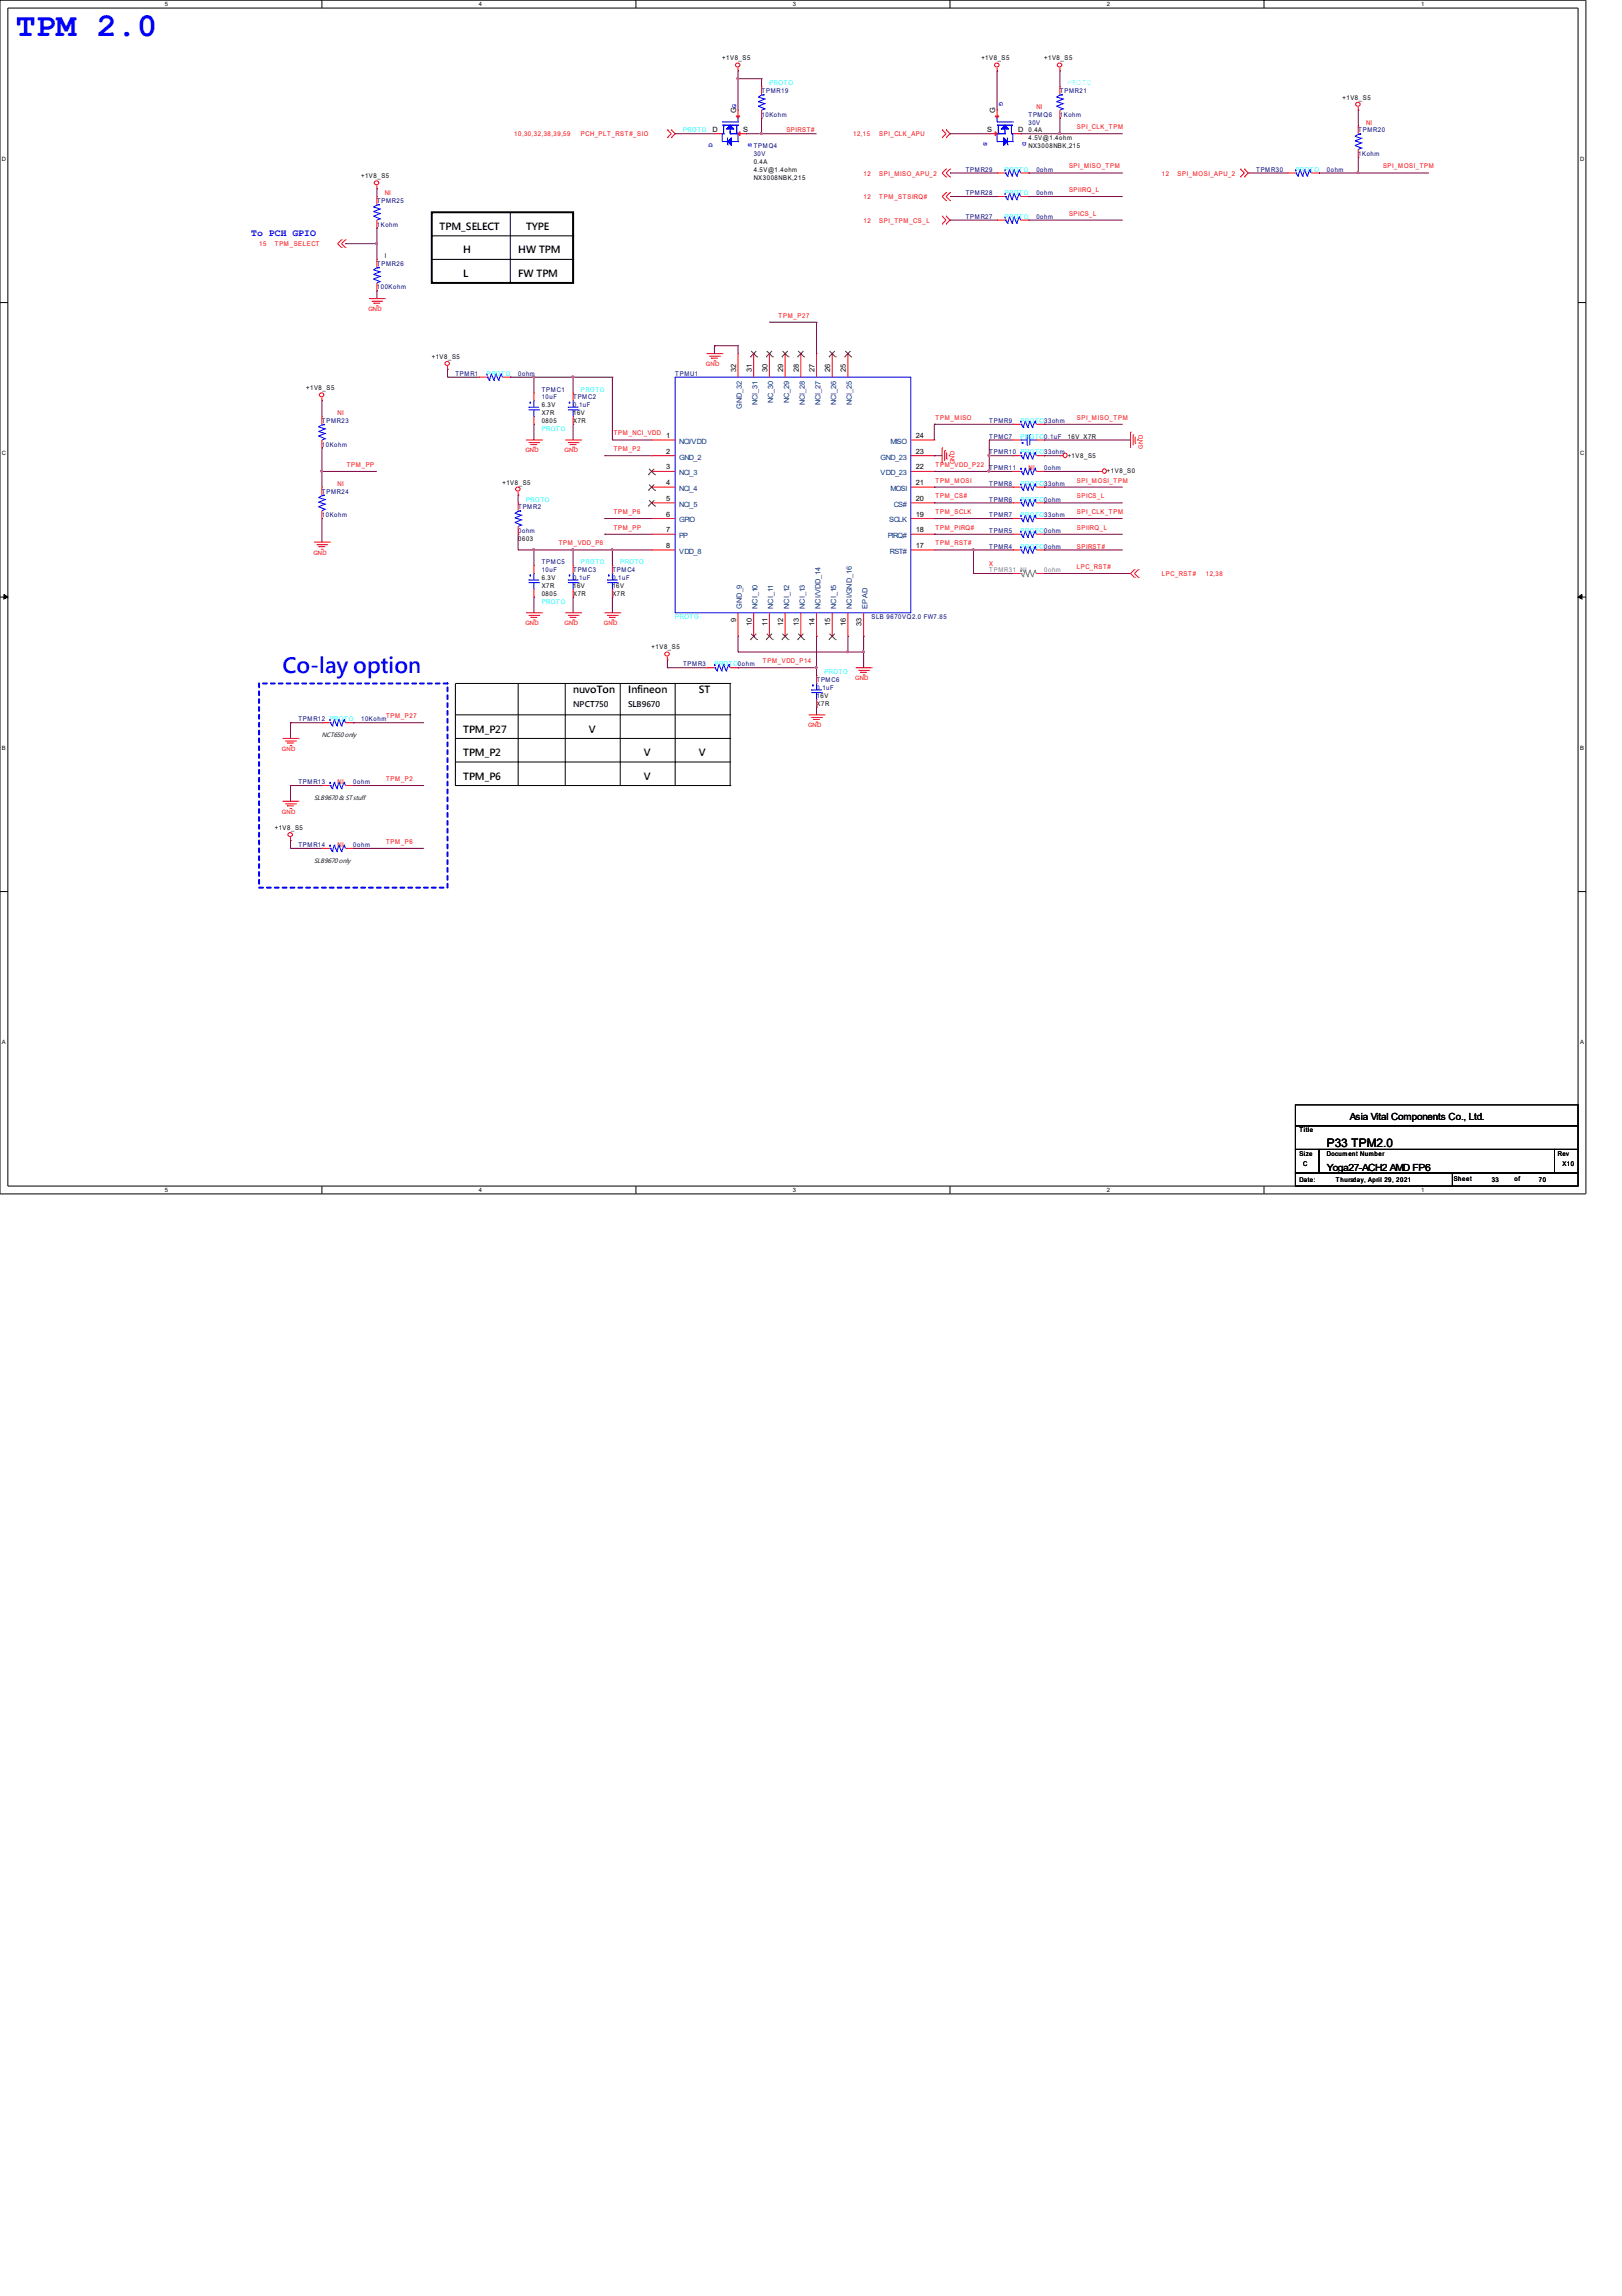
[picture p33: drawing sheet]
<svg xmlns="http://www.w3.org/2000/svg" width="210mm" height="297mm" viewBox="0 0 210 297" stroke-linecap="round" stroke-linejoin="round" font-family="sans-serif">
<defs><g id="words">
<text font-size="4.3" fill="#00f" x="2" y="4.6">TPM 2.0</text>
<text font-size="2.7" fill="#00f" x="36.6" y="87.1">Co-lay option</text>
<text font-size="1.5" x="171.7" y="148.4">P33 TPM2.0</text>
<g font-size="1.3">
<text x="56.9" y="29.7">TPM_SELECT</text>
<text x="68.1" y="29.7">TYPE</text>
<text x="59.9" y="32.8">H</text>
<text x="59.9" y="35.8">L</text>
<text x="67.1" y="32.8">HW TPM</text>
<text x="67.1" y="35.8">FW TPM</text>
<text x="74.2" y="89.7">nuvoTon</text>
<text x="81.3" y="89.7">Infineon</text>
<text x="90.4" y="89.7">ST</text>
<text x="59.9" y="94.8">TPM_P27</text>
<text x="76.2" y="94.8">V</text>
<text x="59.9" y="97.8">TPM_P2</text>
<text x="59.9" y="100.9">TPM_P6</text>
<text x="83.3" y="97.8">V</text>
<text x="83.3" y="100.9">V</text>
<text x="90.4" y="97.8">V</text>
<text x="174.7" y="144.9">Asia Vital Components Co., Ltd.</text>
<text x="171.7" y="151.5">Yoga27-ACH2 AMD FP6</text>
</g>
<text font-size="1.3" fill="#00f" x="32.5" y="30.5">To PCH GPIO</text>
<g font-size="1">
<text x="74.2" y="91.5">NPCT750</text>
<text x="81.3" y="91.5">SLB9670</text>
</g>
<g font-size=".9">
<text x="92.2" y="17">D</text>
<text x="95.2" y="14.6" transform="rotate(-90 95.2 14.6)">GG</text>
<text x="96.2" y="17">S</text>
<text x="127.8" y="17">S</text>
<text x="128.8" y="14.6" transform="rotate(-90 128.8 14.6)">G</text>
<text x="131.7" y="17">D</text>
<text x="95.3" y="48.1" transform="rotate(-90 95.3 48.1)">32</text>
<text x="97.3" y="48.1" transform="rotate(-90 97.3 48.1)">31</text>
<text x="99.3" y="48.1" transform="rotate(-90 99.3 48.1)">30</text>
<text x="101.3" y="48.1" transform="rotate(-90 101.3 48.1)">29</text>
<text x="103.4" y="48.1" transform="rotate(-90 103.4 48.1)">28</text>
<text x="105.4" y="48.1" transform="rotate(-90 105.4 48.1)">27</text>
<text x="107.4" y="48.1" transform="rotate(-90 107.4 48.1)">26</text>
<text x="109.5" y="48.1" transform="rotate(-90 109.5 48.1)">25</text>
<text x="86.2" y="56.7">1</text>
<text x="86.2" y="58.7">2</text>
<text x="118.5" y="58.7">23</text>
<text x="118.5" y="56.7">24</text>
<text x="86.2" y="60.7">3</text>
<text x="86.2" y="62.8">4</text>
<text x="86.2" y="64.8">5</text>
<text x="118.5" y="60.7">22</text>
<text x="118.5" y="62.8">21</text>
<text x="118.5" y="64.8">20</text>
<text x="86.2" y="66.8">6</text>
<text x="86.2" y="68.9">7</text>
<text x="86.2" y="70.9">8</text>
<text x="118.5" y="68.9">18</text>
<text x="118.5" y="66.8">19</text>
<text x="118.5" y="70.9">17</text>
<text x="95.3" y="80.5" transform="rotate(-90 95.3 80.5)">9</text>
<text x="97.3" y="81" transform="rotate(-90 97.3 81)">10</text>
<text x="99.3" y="81" transform="rotate(-90 99.3 81)">11</text>
<text x="101.3" y="81" transform="rotate(-90 101.3 81)">12</text>
<text x="103.4" y="81" transform="rotate(-90 103.4 81)">13</text>
<text x="105.4" y="81" transform="rotate(-90 105.4 81)">14</text>
<text x="107.4" y="81" transform="rotate(-90 107.4 81)">15</text>
<text x="109.5" y="81" transform="rotate(-90 109.5 81)">16</text>
<text x="111.5" y="81" transform="rotate(-90 111.5 81)">33</text>
</g>
<g font-size=".9" fill="#004080">
<text x="96" y="52.9" transform="rotate(-90 96 52.9)">GND_32</text>
<text x="98" y="52.4" transform="rotate(-90 98 52.4)">NCI_31</text>
<text x="100.1" y="52.2" transform="rotate(-90 100.1 52.2)">NC_30</text>
<text x="102.1" y="52.2" transform="rotate(-90 102.1 52.2)">NC_29</text>
<text x="104.1" y="52.4" transform="rotate(-90 104.1 52.4)">NCI_28</text>
<text x="106.2" y="52.4" transform="rotate(-90 106.2 52.4)">NCI_27</text>
<text x="108.2" y="52.4" transform="rotate(-90 108.2 52.4)">NCI_26</text>
<text x="110.2" y="52.4" transform="rotate(-90 110.2 52.4)">NCI_25</text>
<text x="87.9" y="57.4">NCI/VDD</text>
<text x="87.9" y="59.5">GND_2</text>
<text x="114" y="59.5">GND_23</text>
<text x="115.2" y="57.4">MISO</text>
<text x="87.9" y="61.5">NCI_3</text>
<text x="87.9" y="63.5">NCI_4</text>
<text x="87.9" y="65.6">NCI_5</text>
<text x="114" y="61.5">VDD_23</text>
<text x="115.2" y="63.5">MOSI</text>
<text x="115.7" y="65.6">CS#</text>
<text x="87.9" y="67.6">GPIO</text>
<text x="87.9" y="69.6">PP</text>
<text x="87.9" y="71.7">VDD_8</text>
<text x="114.9" y="69.6">PIRQ#</text>
<text x="115.1" y="67.6">SCLK</text>
<text x="115.1" y="71.7">RST#</text>
<text x="96" y="78.8" transform="rotate(-90 96 78.8)">GND_9</text>
<text x="98" y="78.8" transform="rotate(-90 98 78.8)">NCI_10</text>
<text x="100.1" y="78.8" transform="rotate(-90 100.1 78.8)">NCI_11</text>
<text x="102.1" y="78.8" transform="rotate(-90 102.1 78.8)">NCI_12</text>
<text x="104.1" y="78.8" transform="rotate(-90 104.1 78.8)">NCI_13</text>
<text x="106.2" y="78.8" transform="rotate(-90 106.2 78.8)">NCI/VDD_14</text>
<text x="108.2" y="78.8" transform="rotate(-90 108.2 78.8)">NCI_15</text>
<text x="110.2" y="78.8" transform="rotate(-90 110.2 78.8)">NCI/GND_16</text>
<text x="112.3" y="78.8" transform="rotate(-90 112.3 78.8)">EPAD</text>
</g>
<g font-size=".8">
<text x="21.3" y=".8">5</text>
<text x="62" y=".8">4</text>
<text x="102.6" y=".8">3</text>
<text x="143.3" y=".8">2</text>
<text x="183.9" y=".8">1</text>
<text x="93.5" y="7.8">+1V8_S5</text>
<text x="127" y="7.8">+1V8_S5</text>
<text x="135.1" y="7.8">+1V8_S5</text>
<text x="133.1" y="17.1">0.4A</text>
<text x="173.7" y="12.9">+1V8_S5</text>
<text x=".3" y="20.8">D</text>
<text x="46.7" y="23.1">+1V8_S5</text>
<text x="97.5" y="21.2">0.4A</text>
<text x="97.5" y="22.2">4.5V@1.4ohm</text>
<text x="97.5" y="23.2">NX3008NBK,215</text>
<text x="133.1" y="18.1">4.5V@1.4ohm</text>
<text x="133.1" y="19.2">NX3008NBK,215</text>
<text x="204.5" y="20.8">D</text>
<text x="49.8" y="33.4">I</text>
<text x="55.9" y="46.4">+1V8_S5</text>
<text x="39.6" y="50.5">+1V8_S5</text>
<text x="70.1" y="52.7">6.3V</text>
<text x="70.1" y="53.7">X7R</text>
<text x="74.2" y="53.7">16V</text>
<text x=".3" y="58.9">C</text>
<text x="70.1" y="54.7">0805</text>
<text x="74.2" y="54.7">X7R</text>
<text x="138.2" y="56.8">16V X7R</text>
<text x="138.2" y="59.2">+1V8_S5</text>
<text x="204.5" y="58.9">C</text>
<text x="65" y="62.7">+1V8_S5</text>
<text x="143.3" y="61.2">+1V8_S0</text>
<text x="67.1" y="70">0603</text>
<text x="70.1" y="75">6.3V</text>
<text x="70.1" y="76.1">X7R</text>
<text x="70.1" y="77.1">0805</text>
<text x="74.2" y="76.1">16V</text>
<text x="74.2" y="77.1">X7R</text>
<text x="79.2" y="76.1">16V</text>
<text x="79.2" y="77.1">X7R</text>
<text x="84.3" y="84">+1V8_S5</text>
<text x="41.7" y="95.4">NCT650 only</text>
<text x="105.7" y="90.3">16V</text>
<text x="105.7" y="91.3">X7R</text>
<text x=".3" y="97">B</text>
<text x="204.5" y="97">B</text>
<text x="35.6" y="107.4">+1V8_S5</text>
<text x="40.6" y="103.5">SLB9670 &amp; ST stuff</text>
<text x="40.6" y="111.6">SLB9670 only</text>
<text x=".3" y="135.1">A</text>
<text x="204.5" y="135.1">A</text>
<text x="168.1" y="146.5">Title</text>
<text x="168.1" y="149.5">Size</text>
<text x="171.7" y="149.5">Document Number</text>
<text x="201.6" y="149.5">Rev</text>
<text x="21.3" y="154.2">5</text>
<text x="62" y="154.2">4</text>
<text x="102.6" y="154.2">3</text>
<text x="143.3" y="154.2">2</text>
<text x="168.1" y="152.9">Date:</text>
<text x="168.7" y="150.9">C</text>
<text x="172.9" y="152.9">Thursday, April 29, 2021</text>
<text x="183.9" y="154.2">1</text>
<text x="188.1" y="152.9">Sheet</text>
<text x="193" y="152.9">33</text>
<text x="196" y="152.9">of</text>
<text x="199.1" y="152.9">70</text>
<text x="202.2" y="150.9">X10</text>
</g>
<g font-size=".8" fill="#0ff">
<text x="99.6" y="11">PROTO</text>
<text x="88.4" y="17.1">PROTO</text>
<text x="130" y="22.2">PROTO</text>
<text x="167.6" y="22.2">PROTO</text>
<text x="130" y="28.3">PROTO</text>
<text x="130" y="25.3">PROTO</text>
<text x="63" y="48.6">PROTO</text>
<text x="75.2" y="50.7">PROTO</text>
<text x="70.1" y="55.7">PROTO</text>
<text x="132.1" y="56.8">PROTO0.1uF</text>
<text x="132.1" y="54.7">PROTO33ohm</text>
<text x="68.1" y="64.9">PROTO</text>
<text x="132.1" y="62.9">PROTO33ohm</text>
<text x="132.1" y="64.9">PROTO0ohm</text>
<text x="132.1" y="71">PROTO0ohm</text>
<text x="132.1" y="66.9">PROTO33ohm</text>
<text x="132.1" y="68.9">PROTO0ohm</text>
<text x="75.2" y="73">PROTO</text>
<text x="80.3" y="73">PROTO</text>
<text x="70.1" y="78.1">PROTO</text>
<text x="87.4" y="80.1">PROTO</text>
<text x="92.5" y="86.2">PROTO0ohm</text>
<text x="106.7" y="87.2">PROTO</text>
</g>
<text font-size=".8" fill="#80ffff" x="138.2" y="11">PROTO</text>
<g font-size=".8" fill="#f00">
<text x="66.5" y="17.6">10,30,32,38,39,59</text>
<text x="75.2" y="17.6">PCH_PLT_RST#_SIO</text>
<text x="101.8" y="17.1">SPIRST#</text>
<text x="110.4" y="17.6">12,15</text>
<text x="113.8" y="17.6">SPI_CLK_APU</text>
<text x="134.1" y="14.1">NI</text>
<text x="139.4" y="16.7">SPI_CLK_TPM</text>
<text x="176.8" y="16.1">NI</text>
<text x="111.8" y="22.7">12</text>
<text x="113.8" y="22.7">SPI_MISO_APU_2</text>
<text x="138.3" y="21.8">SPI_MISO_TPM</text>
<text x="150.4" y="22.7">12</text>
<text x="152.4" y="22.7">SPI_MOSI_APU_2</text>
<text x="179" y="21.8">SPI_MOSI_TPM</text>
<text x="49.8" y="25.3">NI</text>
<text x="111.8" y="25.8">12</text>
<text x="111.8" y="28.8">12</text>
<text x="113.8" y="25.8">TPM_STSIRQ#</text>
<text x="113.8" y="28.8">SPI_TPM_CS_L</text>
<text x="138.3" y="24.8">SPIIRQ_L</text>
<text x="138.3" y="27.9">SPICS_L</text>
<text x="33.5" y="31.9">15</text>
<text x="35.6" y="31.9">TPM_SELECT</text>
<text x="47.7" y="40.2">GND</text>
<text x="100.8" y="41.1">TPM_P27</text>
<text x="91.4" y="47.4">GND</text>
<text x="43.7" y="53.7">NI</text>
<text x="68" y="58.5">GND</text>
<text x="73.1" y="58.5">GND</text>
<text x="79.4" y="58.4">TPM_P2</text>
<text x="79.4" y="56.3">TPM_NCI_VDD</text>
<text x="121.1" y="54.3">TPM_MISO</text>
<text x="139.4" y="54.3">SPI_MISO_TPM</text>
<text x="147.9" y="58" transform="rotate(-90 147.9 58)">GND</text>
<text x="43.7" y="62.9">NI</text>
<text x="44.9" y="60.4">TPM_PP</text>
<text x="121.1" y="62.4">TPM_MOSI</text>
<text x="121.1" y="64.5">TPM_CS#</text>
<text x="121.1" y="60.4">TPM_VDD_P22</text>
<text x="123.5" y="60.1" transform="rotate(-90 123.5 60.1)">GND</text>
<text x="133.1" y="60.8">NI</text>
<text x="139.4" y="62.4">SPI_MOSI_TPM</text>
<text x="139.4" y="64.5">SPICS_L</text>
<text x="40.6" y="71.7">GND</text>
<text x="72.3" y="70.6">TPM_VDD_P8</text>
<text x="79.4" y="66.5">TPM_P6</text>
<text x="79.4" y="68.5">TPM_PP</text>
<text x="121.1" y="70.6">TPM_RST#</text>
<text x="121.1" y="66.5">TPM_SCLK</text>
<text x="121.1" y="68.5">TPM_PIRQ#</text>
<text x="139.4" y="66.5">SPI_CLK_TPM</text>
<text x="139.4" y="68.5">SPIIRQ_L</text>
<text x="139.4" y="71">SPIRST#</text>
<text x="128" y="73.2">X</text>
<text x="139.4" y="73.6">LPC_RST#</text>
<text x="150.4" y="74.5">LPC_RST#</text>
<text x="156" y="74.5">12,38</text>
<text x="68" y="80.9">GND</text>
<text x="73.1" y="80.9">GND</text>
<text x="78.1" y="80.9">GND</text>
<text x="98.7" y="85.8">TPM_VDD_P14</text>
<text x="110.7" y="88">GND</text>
<text x="50" y="92.9">TPM_P27</text>
<text x="104.6" y="94.1">GND</text>
<text x="36.5" y="97.1">GND</text>
<text x="43.7" y="101.5">NI</text>
<text x="50" y="101">TPM_P2</text>
<text x="36.5" y="105.3">GND</text>
<text x="43.7" y="109.6">NI</text>
<text x="50" y="109.2">TPM_P6</text>
</g>
<g font-size=".8" fill="#000080">
<text x="98.6" y="12.1">TPMR19</text>
<text x="98.6" y="15.1">10Kohm</text>
<text x="133.1" y="15.1">TPMQ6</text>
<text x="133.1" y="16.1">30V</text>
<text x="137.2" y="12.1">TPMR21</text>
<text x="137.2" y="15.1">1Kohm</text>
<text x="175.8" y="17.1">TPMR20</text>
<text x="97.5" y="19.2">TPMQ4</text>
<text x="97.5" y="20.2">30V</text>
<text x="125" y="22.2">TPMR29</text>
<text x="134.1" y="22.2">0ohm</text>
<text x="162.6" y="22.2">TPMR30</text>
<text x="171.7" y="22.2">0ohm</text>
<text x="175.8" y="20.2">1Kohm</text>
<text x="48.8" y="26.3">TPMR25</text>
<text x="48.8" y="29.3">1Kohm</text>
<text x="125" y="28.3">TPMR27</text>
<text x="125" y="25.3">TPMR28</text>
<text x="134.1" y="28.3">0ohm</text>
<text x="134.1" y="25.3">0ohm</text>
<text x="48.8" y="34.4">TPMR26</text>
<text x="48.8" y="37.5">100Kohm</text>
<text x="58.9" y="48.6">TPMR1</text>
<text x="67.1" y="48.6">0ohm</text>
<text x="70.1" y="50.7">TPMC1</text>
<text x="70.1" y="51.7">10uF</text>
<text x="74.2" y="51.7">TPMC2</text>
<text x="74.2" y="52.7">0.1uF</text>
<text x="87.4" y="48.6">TPMU1</text>
<text x="41.7" y="54.7">TPMR23</text>
<text x="41.7" y="57.8">10Kohm</text>
<text x="128" y="56.8">TPMC7</text>
<text x="128" y="54.7">TPMR9</text>
<text x="128" y="58.8">TPMR10 PROTO33ohm</text>
<text x="41.7" y="63.9">TPMR24</text>
<text x="67.1" y="65.9">TPMR2</text>
<text x="128" y="60.8">TPMR11</text>
<text x="128" y="62.9">TPMR8</text>
<text x="128" y="64.9">TPMR6</text>
<text x="135.1" y="60.8">0ohm</text>
<text x="41.7" y="66.9">10Kohm</text>
<text x="67.1" y="68.9">0ohm</text>
<text x="128" y="71">TPMR4</text>
<text x="128" y="66.9">TPMR7</text>
<text x="128" y="68.9">TPMR5</text>
<text x="70.1" y="73">TPMC5</text>
<text x="70.1" y="74">10uF</text>
<text x="74.2" y="74">TPMC3</text>
<text x="74.2" y="75">0.1uF</text>
<text x="79.2" y="74">TPMC4</text>
<text x="79.2" y="75">0.1uF</text>
<text x="112.8" y="80.1">SLB 9670VQ2.0 FW7.85</text>
<text x="88.4" y="86.2">TPMR3</text>
<text x="105.7" y="88.3">TPMC6</text>
<text x="105.7" y="89.3">0.1uF</text>
<text x="38.6" y="93.3">TPMR12 PROTO</text>
<text x="46.7" y="93.3">10Kohm</text>
<text x="38.6" y="101.5">TPMR13</text>
<text x="45.7" y="101.5">0ohm</text>
<text x="38.6" y="109.6">TPMR14</text>
<text x="45.7" y="109.6">0ohm</text>
</g>
<g font-size=".8" fill="#00f">
<text x="129.3" y="13.2" transform="rotate(90 129.3 13.2)">G</text>
<text x="92.2" y="19" transform="rotate(-90 92.2 19)">D</text>
<text x="97.3" y="19" transform="rotate(-90 97.3 19)">S</text>
<text x="127.3" y="18.3" transform="rotate(90 127.3 18.3)">S</text>
<text x="132.3" y="18.3" transform="rotate(90 132.3 18.3)">D</text>
</g>
<g font-size=".8" fill="#808080">
<text x="128" y="74">TPMR31 NI</text>
<text x="135.1" y="74">0ohm</text>
</g>
</g></defs>
<path d="M0 0h205.2v154.5h-205.2zM1 1h203.2v152.4h-203.2z" fill="none" stroke="#000" stroke-width=".13"/>
<g fill="#fff">
<path d="M21.3 .1h.3v.8h-.3z"/>
<path d="M21.3 153.5h.3v.8h-.3z"/>
</g>
<path d="M41.7 0v1M41.7 153.4v1.1" fill="none" stroke="#000" stroke-width=".13"/>
<g fill="#fff">
<path d="M62 .1h.2v.8h-.2z"/>
<path d="M62 153.5h.2v.8h-.2z"/>
</g>
<path d="M82.3 0v1M82.3 153.4v1.1" fill="none" stroke="#000" stroke-width=".13"/>
<g fill="#fff">
<path d="M102.6 .1h.3v.8h-.3z"/>
<path d="M102.6 153.5h.3v.8h-.3z"/>
</g>
<path d="M122.9 0v1M122.9 153.4v1.1" fill="none" stroke="#000" stroke-width=".13"/>
<g fill="#fff">
<path d="M143.3 .1h.2v.8h-.2z"/>
<path d="M143.3 153.5h.2v.8h-.2z"/>
</g>
<path d="M163.6 0v1M163.6 153.4v1.1" fill="none" stroke="#000" stroke-width=".13"/>
<g fill="#fff">
<path d="M183.9 .1h.2v.8h-.2z"/>
<path d="M183.9 153.5h.2v.8h-.2z"/>
<path d="M.3 20.1h.4v.8h-.4z"/>
<path d="M204.5 20.1h.4v.8h-.4z"/>
<path d="M.3 58.2h.4v.8h-.4z"/>
<path d="M204.5 58.2h.4v.8h-.4z"/>
</g>
<path d="M0 39.1h1M204.2 39.1h1" fill="none" stroke="#000" stroke-width=".13"/>
<g fill="#fff">
<path d="M.3 96.3h.3v.8h-.3z"/>
<path d="M204.5 96.3h.3v.8h-.3z"/>
</g>
<path d="M0 77.2h1M204.2 77.2h1" fill="none" stroke="#000" stroke-width=".13"/>
<path d="M.5 76.9l.5 .3-.5 .3zM204.2 77.2l.5-.3v.6z" fill="#000" stroke="#000" stroke-width=".13"/>
<g fill="#fff">
<path d="M.3 134.4h.3v.8h-.3z"/>
<path d="M204.5 134.4h.3v.8h-.3z"/>
</g>
<g fill="none" stroke="#000" stroke-width=".13">
<path d="M55.9 30.5h18.3M55.9 33.6h18.3M66 36.6h.1M66 27.5v9.1M74.2 30.5h.1M74.2 33.6h.1M58.9 92.5h35.6M58.9 95.5h35.6M58.9 98.6h35.6M67.1 88.4v13.2M73.2 88.4v13.2M80.3 88.4v13.2"/>
<path d="M87.4 88.4v13.2M94.5 92.5h.1M94.5 95.5h.1M94.5 98.6h.1M94.5 88.4h.1M94.5 88.4h-35.6v13.2M94.5 88.4v13.2M0 115.3h1M58.9 101.6h.1M58.9 101.6h35.6M67.1 101.6h.1M73.2 101.6h.1"/>
<path d="M80.3 101.6h.1M87.4 101.6h.1M94.5 101.6h.1M204.2 115.3h1M167.6 151.8h20.4v1.6h-20.4zM167.6 148.7h3.1v3.1h-3.1zM167.6 142.9h36.6v2.8h-36.6zM167.6 145.7h36.6v3h-36.6zM170.7 148.7h30.5v3.1h-30.5zM188 151.8h16.2v1.6h-16.2zM201.2 148.7h3v3.1h-3z"/>
</g>
<path d="M33.5 88.4h24.4v26.4h-24.4z" fill="none" stroke="#00f" stroke-width=".25" stroke-dasharray=".5 .5"/>
<path d="M55.9 27.5h18.3v9.1h-18.3z" fill="none" stroke="#000" stroke-width=".25"/>
<g fill="none" stroke="#f00" stroke-width=".13">
<path d="M86.4 17.8h.1M86.4 16.8h.1M86.4 16.8l.5 .5-.5 .5M86.9 16.8l.5 .5-.5 .5M86.9 16.8h.1M86.9 17.8h.1M92.5 17.3h.1M92.5 17.3h1M95.5 9.2h.1M95.5 14.3h.1M95.5 8.7v.5M95.5 14.3v1"/>
<path d="M95.5 17.3h1M96.5 17.3h.1M98.6 11.2h.1M98.6 15.3h.1M98.6 11.2v1M98.6 14.3v1M121.9 17.8h.1M121.9 16.8h.1M121.9 16.8l.5 .5-.5 .5M122.4 16.8h.1M122.4 17.8h.1M122.4 16.8l.5 .5-.5 .5"/>
<path d="M128 17.3h.1M128 17.3h1M129 9.2h.1M129 14.3h.1M129 8.7v.5M129 14.3v1M131.1 17.3h1M132.1 17.3h.1M137.2 9.2h.1M137.2 11.2h.1M137.2 15.3h.1M137.2 8.7v.5"/>
<path d="M137.2 11.2v1M137.2 14.3v1M175.8 14.3h.1M175.8 16.3h.1M175.8 13.8v.5M175.8 16.3v1M175.8 19.3v1M44.2 31l-.5 .5 .5 .5M44.2 31h.1M44.2 32h.1M44.7 31l-.5 .5 .5 .5M44.7 31h.1"/>
<path d="M44.7 32h.1M47.8 38.6h2M48.1 39h1.3M48.3 39.2h.1M48.3 39.2h.9M48.7 39.6h.2M48.8 24.4h.1M48.8 33.6h.1M48.8 37.6h.1M48.8 25.4h.1M48.8 29.5h.1M48.8 24v.4"/>
<path d="M48.8 25.4v1M48.8 28.5v1M48.8 33.6v1M48.8 36.6v1M48.9 39.6h.1M49.4 39h.1M49.8 38.6h.1M121.9 29h.1M121.9 28h.1M121.9 28l.5 .5-.5 .5M122.4 21.9l-.5 .5 .5 .5M122.4 24.9l-.5 .5 .5 .5"/>
<path d="M122.4 21.9h.1M122.4 22.9h.1M122.4 24.9h.1M122.4 25.9h.1M122.4 28h.1M122.4 29h.1M122.4 28l.5 .5-.5 .5M122.9 21.9l-.5 .5 .5 .5M122.9 24.9l-.5 .5 .5 .5M122.9 21.9h.1M122.9 22.9h.1M122.9 24.9h.1"/>
<path d="M122.9 25.9h.1M129 22.4h.1M129 28.5h.1M129 25.4h.1M129 22.4h1M129 28.5h1M129 25.4h1M132.1 22.4h1M132.1 28.5h1M132.1 25.4h1M133.1 22.4h.1M133.1 28.5h.1"/>
<path d="M133.1 25.4h.1M160.5 22.9h.1M160.5 21.9h.1M160.5 21.9l.5 .5-.5 .5M161 21.9h.1M161 22.9h.1M161 21.9l.5 .5-.5 .5M166.6 22.4h.1M166.6 22.4h1M169.7 22.4h1M170.7 22.4h.1M175.8 20.3h.1"/>
<path d="M41.7 51.8h.1M41.7 53.9h.1M41.7 57.9h.1M41.7 51.4v.4M41.7 53.9v1M41.7 56.9v1M57.9 47.8h.1M57.9 47.4v.4M62 48.8h.1M62 48.8h1M65 48.8h1M66 48.8h.1"/>
<path d="M68.1 56.9h2M68.4 57.3h1.4M68.7 57.5h.8M68.7 57.5h.1M69 57.9h.2M69.1 50.8h.1M69.1 54.9h.1M69.1 50.8v1M69.1 53.9v1M69.2 57.9h.1M69.8 57.3h.1M70.1 56.9h.1"/>
<path d="M73.2 56.9h2M73.5 57.3h1.3M73.7 57.5h.1M73.7 57.5h.9M74.1 57.9h.2M74.2 50.8h.1M74.2 54.9h.1M74.2 50.8v1M74.2 53.9v1M74.3 57.9h.1M74.8 57.3h.1M75.2 56.9h.1"/>
<path d="M84.3 56.9h3.1M84.3 59h3.1M84.3 56.9h.1M84.3 59h.1M91.4 45.7h2.1M91.8 46.1h1.3M92 46.3h.9M92 46.3h.1M92.4 46.7h.1M92.5 46.7h.1M93.1 46.1h.1M93.5 45.7h.1"/>
<path d="M95.5 45.7h.1M95.5 45.7v3.1M97.5 45.7h.1M97.5 45.7v3.1M99.6 45.7h.1M99.6 45.7v3.1M101.6 45.7h.1M101.6 45.7v3.1M103.6 45.7h.1M103.6 45.7v3.1M105.7 45.7h.1M105.7 45.7v3.1"/>
<path d="M107.7 45.7h.1M107.7 45.7v3.1M109.7 45.7h.1M109.7 45.7v3.1M117.9 56.9h3M117.9 59h3M120.9 59h.1M120.9 56.9h.1M121.9 57.9h.1M121.9 57.9v2.1M122.3 58.3h.1M122.3 58.3v1.3"/>
<path d="M122.5 59.4h.1M122.5 58.5v.9M122.9 58.9h.1M122.9 58.9v.1M131.1 56.9h.1M131.1 54.9h.1M131.1 59h.1M131.1 56.9h1M131.1 59h1M131.1 54.9h1M134.1 56.9h1M134.1 59h1"/>
<path d="M134.1 54.9h1M135.1 56.9h.1M135.1 54.9h.1M135.1 59h.1M137.2 59h.1M137.2 59h.4M146.3 55.9h.1M146.3 55.9v2M146.6 56.2h.1M146.6 56.2v1.4M146.9 57.3h.1M146.9 56.5v.8"/>
<path d="M147.2 56.8h.1M147.2 56.8v.2M40.6 70.1h2.1M41 70.5h1.3M41.2 70.7h.1M41.2 70.7h.9M41.6 71.1h.1M41.7 63h.1M41.7 67.1h.1M41.7 63v1M41.7 66.1v1M41.7 71.1h.1"/>
<path d="M42.3 70.5h.1M42.7 70.1h.1M67.1 64h.1M67.1 65.1h.1M67.1 69.1h.1M67.1 63.6v.4M67.1 65.1v1M67.1 68.1v1M68.1 79.3h2M68.4 79.6h1.4M68.7 79.9h.8M68.7 79.9h.1"/>
<path d="M69.1 73.2h.1M69.1 77.2h.1M69.1 73.2v1M69.1 76.2v1M69.8 79.6h.1M70.1 79.3h.1M73.2 79.3h2M73.5 79.6h1.3M73.7 79.9h.1M73.7 79.9h.9M74.2 73.2h.1M74.2 77.2h.1"/>
<path d="M74.2 73.2v1M74.2 76.2v1M74.8 79.6h.1M75.2 79.3h.1M78.2 79.3h2.1M78.6 79.6h1.3M78.8 79.9h.9M78.8 79.9h.1M79.2 73.2h.1M79.2 77.2h.1M79.2 73.2v1M79.2 76.2v1"/>
<path d="M79.9 79.6h.1M80.3 79.3h.1M84.3 61h3.1M84.3 71.1h3.1M84.3 67.1h3.1M84.3 69.1h3.1M84.3 63h3.1M84.3 65.1h3.1M84.3 61h.1M84.3 63h.1M84.3 65.1h.1M84.3 67.1h.1"/>
<path d="M84.3 69.1h.1M84.3 71.1h.1M95.5 79.3v3M97.5 79.3v3M99.6 79.3v3M101.6 79.3v3M103.6 79.3v3M105.7 79.3v3M107.7 79.3v3M109.7 79.3v3M111.8 79.3v3M117.9 61h3"/>
<path d="M117.9 71.1h3M117.9 67.1h3M117.9 69.1h3M117.9 63h3M117.9 65.1h3M120.9 71.1h.1M120.9 69.1h.1M120.9 67.1h.1M120.9 65.1h.1M120.9 63h.1M120.9 61h.1M131.1 71.1h.1"/>
<path d="M131.1 61h.1M131.1 74.2h.1M131.1 67.1h.1M131.1 69.1h.1M131.1 63h.1M131.1 65.1h.1M131.1 61h1M131.1 71.1h1M131.1 74.2h1M131.1 67.1h1M131.1 69.1h1M131.1 63h1"/>
<path d="M131.1 65.1h1M134.1 61h1M134.1 71.1h1M134.1 74.2h1M134.1 67.1h1M134.1 69.1h1M134.1 63h1M134.1 65.1h1M135.1 71.1h.1M135.1 61h.1M135.1 74.2h.1M135.1 67.1h.1"/>
<path d="M135.1 69.1h.1M135.1 63h.1M135.1 65.1h.1M142.2 61h.5M142.2 61h.1M146.8 73.7l-.5 .5 .5 .5M146.8 74.7h.1M146.8 73.7h.1M147.3 73.7l-.5 .5 .5 .5M147.3 73.7h.1M147.3 74.7h.1M36.6 95.5h2"/>
<path d="M36.9 95.9h1.4M37.2 96.1h.1M37.2 96.1h.8M37.5 96.5h.2M37.7 96.5h.1M38.3 95.9h.1M38.6 95.5h.1M41.7 93.5h1M41.7 93.5h.1M44.7 93.5h1M45.7 93.5h.1M69 80.2h.2"/>
<path d="M69.2 80.2h.1M74.1 80.2h.2M74.3 80.2h.1M79.2 80.2h.1M79.3 80.2h.1M86.4 85.4h.1M86.4 84.9v.5M91.4 86.4h1.1M91.4 86.4h.1M94.5 86.4h1M95.5 86.4h.1M95.5 82.3h.1"/>
<path d="M97.5 82.3h.1M99.6 82.3h.1M101.6 82.3h.1M103.6 82.3h.1M104.6 92.5h2.1M105 92.8h1.3M105.2 93.1h.9M105.2 93.1h.1M105.6 93.4h.1M105.7 82.3h.1M105.7 87.4h.1M105.7 91.5h.1"/>
<path d="M105.7 87.4v1M105.7 90.5v1M105.7 93.4h.1M106.3 92.8h.1M106.7 92.5h.1M107.7 82.3h.1M109.7 82.3h.1M110.7 86.4h2.1M111.1 86.7h1.3M111.3 87h.9M111.3 87h.1M111.7 87.3h.1"/>
<path d="M111.8 82.3h.1M111.8 87.3h.1M112.4 86.7h.1M112.8 86.4h.1M36.6 103.7h2M36.9 104h1.4M37.2 104.3h.1M37.2 104.3h.8M37.5 104.6h.2M37.6 108.7h.1M37.6 108.3v.4M37.7 104.6h.1"/>
<path d="M38.3 104h.1M38.6 103.7h.1M41.7 109.8h1M41.7 101.6h1M41.7 109.8h.1M41.7 101.6h.1M44.7 109.8h1M44.7 101.6h1M45.7 109.8h.1M45.7 101.6h.1"/>
<circle cx="95.5" cy="8.4" r=".28"/>
<circle cx="129" cy="8.4" r=".28"/>
<circle cx="137.1" cy="8.4" r=".28"/>
<circle cx="175.7" cy="13.5" r=".28"/>
<circle cx="48.7" cy="23.7" r=".28"/>
<circle cx="41.6" cy="51.1" r=".28"/>
<circle cx="57.9" cy="47" r=".28"/>
<circle cx="137.8" cy="58.9" r=".28"/>
<circle cx="67" cy="63.3" r=".28"/>
<circle cx="142.9" cy="60.9" r=".28"/>
<circle cx="86.3" cy="84.6" r=".28"/>
<circle cx="37.6" cy="108" r=".28"/>
</g>
<g fill="none" stroke="#00f" stroke-width=".13">
<path d="M93.5 15.8h.1M93.5 18.3h.1M93.5 16.2h2M93.5 18.3h2M93.5 15.8h2M93.6 17.3h-.1v1M93.6 17.3h.1M93.6 16.3h.1M93.6 16.2h.1M93.6 16.2v1.1M94.1 18.7h.1M94.1 17.8v.9"/>
<path d="M94.5 17.3h.1M94.5 17.3h1M94.5 16.7v.6M95.3 17.2h.1M95.3 17.3h.1M95.3 16.2v1.1M95.5 16.2h.1M95.5 17.3h.1M95.5 15.8h.1M95.5 18.3h.1M95.5 15.3v.5M95.5 17.3v1"/>
<path d="M98.1 13.7l.9 .4M98.1 13.2l.9 .2M98.1 12.6l.9 .2M98.1 13.7h.1M98.1 13.2h.1M98.1 12.6h.1M98.6 12.3h.1M98.6 12.2v.1M98.6 12.3l-.5 .3M99 14.1l-.4 .2M99 14.1h.1M99 13.4h.1"/>
<path d="M99 12.8h.1M99 13.4l-.9 .3M99 12.8l-.9 .4M129 16.2h2.1M129 18.3h2.1M129 16.2h.1M129 17.3h.1M129 15.8h.1M129 18.3h.1M129 15.3v.5M129 17.3v1M129 15.8h2.1"/>
<path d="M129 17.3h1M129.2 17.2h.1M129.2 17.3h.1M129.2 16.2v1.1M130 17.3h.1M130 16.7v.6M130.4 18.7h.1M130.4 17.8v.9M130.9 17.3h.2v1M130.9 17.3h.1M130.9 16.3h.1M130.9 16.2h.1"/>
<path d="M130.9 16.2v1.1M131.1 15.8h.1M131.1 18.3h.1M136.7 13.7l.9 .4M136.7 13.2l.9 .2M136.7 12.6l.9 .2M136.7 13.7h.1M136.7 13.2h.1M136.7 12.6h.1M137.2 12.3h.1M137.2 12.2v.1M137.2 12.3l-.5 .3"/>
<path d="M137.6 14.1l-.4 .2M137.6 14.1h.1M137.6 13.4h.1M137.6 12.8h.1M137.6 13.4l-.9 .3M137.6 12.8l-.9 .4M175.3 18.8l.9 .4M175.3 18.2l.9 .3M175.3 17.6l.9 .3M175.3 18.8h.1M175.3 18.2h.1M175.3 17.6h.1"/>
<path d="M175.8 17.4h.1M175.8 17.3v.1M175.8 17.4l-.5 .2M176.2 19.2l-.4 .1M176.2 19.2h.1M176.2 18.5h.1M176.2 17.9h.1M176.2 18.5l-.9 .3M176.2 17.9l-.9 .3M48.3 36.1h.1M48.3 35.5h.1M48.3 34.9h.1"/>
<path d="M48.3 28h.1M48.3 27.4h.1M48.3 26.8h.1M48.3 36.1l.9 .3M48.3 35.5l.9 .3M48.3 34.9l.9 .3M48.3 28l.9 .3M48.3 27.4l.9 .2M48.3 26.8l.9 .2M48.8 34.7l-.5 .2M48.8 26.5l-.5 .3M48.8 34.7h.1"/>
<path d="M48.8 26.5h.1M48.8 26.4v.1M48.8 34.6v.1M49.2 35.8l-.9 .3M49.2 35.2l-.9 .3M49.2 27.6l-.9 .4M49.2 27l-.9 .4M49.2 36.4h.1M49.2 35.8h.1M49.2 35.2h.1M49.2 28.3h.1M49.2 27.6h.1"/>
<path d="M49.2 27h.1M49.2 36.4l-.4 .2M49.2 28.3l-.4 .2M130 22.4h.1M130 28.5h.1M130 25.4h.1M130.1 22.4h.1M130.1 28.5h.1M130.1 25.4h.1M130.1 22.4l.3 .4M130.1 28.5l.3 .4M130.1 25.4l.3 .5"/>
<path d="M130.4 22.8h.1M130.4 28.9h.1M130.4 25.9h.1M130.6 22l.4 .8M130.6 28.1l.4 .8M130.6 25l.4 .9M130.6 22h.1M130.6 28.1h.1M130.6 25h.1M130.6 22l-.2 .8M130.6 28.1l-.2 .8M130.6 25l-.2 .9"/>
<path d="M131 22.8h.1M131 28.9h.1M131 25.9h.1M131.2 22l.4 .8M131.2 28.1l.4 .8M131.2 25l.4 .9M131.2 22h.1M131.2 28.1h.1M131.2 25h.1M131.2 22l-.2 .8M131.2 28.1l-.2 .8M131.2 25l-.2 .9"/>
<path d="M131.6 22.8h.1M131.6 28.9h.1M131.6 25.9h.1M131.9 22l.2 .4M131.9 28.1l.2 .4M131.9 25l.2 .4M131.9 22h.1M131.9 28.1h.1M131.9 25h.1M131.9 22l-.3 .8M131.9 28.1l-.3 .8M131.9 25l-.3 .9"/>
<path d="M167.6 22.4h.1M167.7 22.4h.1M167.7 22.4l.3 .4M168 22.8h.1M168.2 22l.4 .8M168.2 22h.1M168.2 22l-.2 .8M168.6 22.8h.1M168.8 22l.4 .8M168.8 22h.1M168.8 22l-.2 .8M169.2 22.8h.1"/>
<path d="M169.5 22l.2 .4M169.5 22h.1M169.5 22l-.3 .8M41.2 56.4h.1M41.2 55.8h.1M41.2 55.2h.1M41.2 56.4l.9 .4M41.2 55.8l.9 .3M41.2 55.2l.9 .3M41.7 55l-.5 .2M41.7 55h.1M41.7 54.9v.1"/>
<path d="M42.1 56.1l-.9 .3M42.1 55.5l-.9 .3M42.1 56.8h.1M42.1 56.1h.1M42.1 55.5h.1M42.1 56.8l-.4 .1M63 48.8h.1M63.1 48.8h.1M63.1 48.8l.2 .4M63.3 49.2h.1M63.6 48.4l.3 .8M63.6 48.4h.1"/>
<path d="M63.6 48.4l-.3 .8M63.9 49.2h.1M64.2 48.4h.1M64.2 48.4l-.3 .8M64.2 48.4l.3 .8M64.5 49.2h.1M64.9 48.4h.1M64.9 48.4l-.4 .8M64.9 48.4l.1 .4M68.4 52.7h1.4M68.4 52.7h.1M68.4 53h1.4"/>
<path d="M69.1 53.9h.1M69.1 51.8h.1M69.1 51.8v.9M69.1 53v.9M69.8 53h.1M73.5 52.7h1.3M73.5 52.7h.1M73.5 53h1.3M74.2 53.9h.1M74.2 51.8h.1M74.2 51.8v.9M74.2 53v.9"/>
<path d="M74.8 53h.1M87.4 48.8h30.5v30.5h-30.5zM132.1 56.9h.8M132.1 56.9h.1M132.1 54.9h.1M132.1 59h.1M132.2 54.9l.2 .4M132.2 59l.2 .4M132.2 54.9h.1M132.2 59h.1M132.4 55.3h.1M132.4 59.4h.1"/>
<path d="M132.7 54.5h.1M132.7 58.5h.1M132.7 54.5l-.3 .8M132.7 58.5l-.3 .9M132.7 54.5l.3 .8M132.7 58.5l.3 .9M132.9 57.6h.1M132.9 56.2v1.4M133 55.3h.1M133 59.4h.1M133.3 54.5l.3 .8M133.3 58.5l.3 .9"/>
<path d="M133.3 56.2h.1M133.3 54.5h.1M133.3 58.5h.1M133.3 56.2v1.4M133.3 56.9h.8M133.3 54.5l-.3 .8M133.3 58.5l-.3 .9M133.6 55.3h.1M133.6 59.4h.1M133.9 54.5h.1M133.9 58.5h.1M133.9 54.5l-.3 .8"/>
<path d="M133.9 58.5l-.3 .9M133.9 54.5l.2 .4M133.9 58.5l.2 .5M134.1 56.9h.1M41.2 65.6h.1M41.2 65h.1M41.2 64.4h.1M41.2 65.6l.9 .3M41.2 65l.9 .2M41.2 64.4l.9 .2M41.7 64.1l-.5 .3M41.7 64.1h.1"/>
<path d="M41.7 64v.1M42.1 65.2l-.9 .4M42.1 64.6l-.9 .4M42.1 65.9h.1M42.1 65.2h.1M42.1 64.6h.1M42.1 65.9l-.4 .2M66.6 67.6l.9 .3M66.6 67l.9 .3M66.6 66.4l.9 .3M66.6 67.6h.1M66.6 67h.1"/>
<path d="M66.6 66.4h.1M67.1 66.2h.1M67.1 66.1v.1M67.1 66.2l-.5 .2M67.5 67.9h.1M67.5 67.3h.1M67.5 66.7h.1M67.5 67.9l-.4 .2M67.5 67.3l-.9 .3M67.5 66.7l-.9 .3M68.4 75h1.4M68.4 75h.1"/>
<path d="M68.4 75.4h1.4M69.1 76.2h.1M69.1 74.2h.1M69.1 74.2v.8M69.1 75.4v.8M69.8 75.4h.1M73.5 75h1.3M73.5 75h.1M73.5 75.4h1.3M74.2 76.2h.1M74.2 74.2h.1M74.2 74.2v.8"/>
<path d="M74.2 75.4v.8M74.8 75.4h.1M78.6 75h1.3M78.6 75h.1M78.6 75.4h1.3M79.2 76.2h.1M79.2 74.2h.1M79.2 74.2v.8M79.2 75.4v.8M79.9 75.4h.1M132.1 71.1h.1M132.1 61h.1"/>
<path d="M132.1 67.1h.1M132.1 69.1h.1M132.1 63h.1M132.1 65.1h.1M132.2 71.1l.2 .5M132.2 61l.2 .4M132.2 67.1l.2 .4M132.2 69.1l.2 .4M132.2 63l.2 .4M132.2 65.1l.2 .4M132.2 71.1h.1M132.2 61h.1"/>
<path d="M132.2 67.1h.1M132.2 69.1h.1M132.2 63h.1M132.2 65.1h.1M132.4 71.6h.1M132.4 61.4h.1M132.4 67.5h.1M132.4 69.5h.1M132.4 63.4h.1M132.4 65.5h.1M132.7 70.7h.1M132.7 60.6h.1"/>
<path d="M132.7 66.7h.1M132.7 68.7h.1M132.7 62.6h.1M132.7 64.6h.1M132.7 70.7l-.3 .9M132.7 60.6l-.3 .8M132.7 66.7l-.3 .8M132.7 68.7l-.3 .8M132.7 64.6l-.3 .9M132.7 62.6l-.3 .8M132.7 70.7l.3 .9M132.7 60.6l.3 .8"/>
<path d="M132.7 66.7l.3 .8M132.7 68.7l.3 .8M132.7 62.6l.3 .8M132.7 64.6l.3 .9M133 71.6h.1M133 61.4h.1M133 67.5h.1M133 69.5h.1M133 63.4h.1M133 65.5h.1M133.3 70.7l.3 .9M133.3 60.6l.3 .8"/>
<path d="M133.3 66.7l.3 .8M133.3 68.7l.3 .8M133.3 62.6l.3 .8M133.3 64.6l.3 .9M133.3 70.7h.1M133.3 60.6h.1M133.3 66.7h.1M133.3 68.7h.1M133.3 62.6h.1M133.3 64.6h.1M133.3 70.7l-.3 .9M133.3 60.6l-.3 .8"/>
<path d="M133.3 66.7l-.3 .8M133.3 64.6l-.3 .9M133.3 68.7l-.3 .8M133.3 62.6l-.3 .8M133.6 71.6h.1M133.6 61.4h.1M133.6 67.5h.1M133.6 69.5h.1M133.6 63.4h.1M133.6 65.5h.1M133.9 70.7h.1M133.9 60.6h.1"/>
<path d="M133.9 66.7h.1M133.9 68.7h.1M133.9 62.6h.1M133.9 64.6h.1M133.9 70.7l-.3 .9M133.9 60.6l-.3 .8M133.9 66.7l-.3 .8M133.9 68.7l-.3 .8M133.9 62.6l-.3 .8M133.9 64.6l-.3 .9M133.9 70.7l.2 .4M133.9 60.6l.2 .4"/>
<path d="M133.9 66.7l.2 .4M133.9 68.7l.2 .4M133.9 62.6l.2 .4M133.9 64.6l.2 .5M42.7 93.5h.1M42.8 93.5h.1M42.8 93.5l.2 .4M43 93.9h.1M43.3 93.1l.3 .8M43.3 93.1h.1M43.3 93.1l-.3 .8M43.6 93.9h.1"/>
<path d="M43.9 93.1l.3 .8M43.9 93.1h.1M43.9 93.1l-.3 .8M44.2 93.9h.1M44.5 93.1h.1M44.5 93.1l-.3 .8M44.5 93.1l.2 .4M92.5 86.4h.1M92.5 86.4l.3 .4M92.8 86.8h.1M93 86l.4 .8M93 86h.1"/>
<path d="M93 86l-.2 .8M93.4 86.8h.1M93.6 86l.4 .8M93.6 86h.1M93.6 86l-.2 .8M94 86.8h.1M94.3 86h.1M94.3 86l-.3 .8M94.3 86l.2 .4M105 89.3h1.3M105 89.3h.1M105 89.6h1.3"/>
<path d="M105.7 90.5h.1M105.7 88.4h.1M105.7 88.4v.9M105.7 89.6v.9M106.3 89.6h.1M42.7 109.8h.1M42.7 101.6h.1M42.8 109.8h.1M42.8 101.6h.1M42.8 109.8l.2 .4M42.8 101.6l.2 .5M43 110.2h.1"/>
<path d="M43 102.1h.1M43.3 109.3l.3 .9M43.3 101.2l.3 .9M43.3 109.3h.1M43.3 101.2h.1M43.3 109.3l-.3 .9M43.3 101.2l-.3 .9M43.6 110.2h.1M43.6 102.1h.1M43.9 109.3l.3 .9M43.9 101.2l.3 .9M43.9 109.3h.1"/>
<path d="M43.9 101.2h.1M43.9 109.3l-.3 .9M43.9 101.2l-.3 .9M44.2 110.2h.1M44.2 102.1h.1M44.5 109.3h.1M44.5 101.2h.1M44.5 109.3l-.3 .9M44.5 101.2l-.3 .9M44.5 109.3l.2 .5M44.5 101.2l.2 .4"/>
</g>
<g fill="#00f" stroke="#00f" stroke-width=".13">
<path d="M130 16.2l.6 .5h-1.1z"/>
<path d="M129.9 17.8l.5 .5-.5 .5z"/>
<path d="M94 16.7l.5-.5 .5 .5z"/>
<path d="M94.7 17.8v1l-.6-.5z"/>
<path d="M49 34.6h.1z" fill-rule="evenodd"/>
<path d="M68.6 74.4v.1z" fill-rule="evenodd"/>
<path d="M132.1 70.8v.1z" fill-rule="evenodd"/>
<path d="M67.2 66.1h.2z" fill-rule="evenodd"/>
<path d="M78.8 74.4v.1z" fill-rule="evenodd"/>
<path d="M49 26.5h.1z" fill-rule="evenodd"/>
<path d="M132.1 60.6v.1z" fill-rule="evenodd"/>
<path d="M41.8 54.9h.2z" fill-rule="evenodd"/>
<path d="M92.5 86v.1z" fill-rule="evenodd"/>
<path d="M42.7 109.4v.1z" fill-rule="evenodd"/>
<path d="M132.1 66.7v.1z" fill-rule="evenodd"/>
<path d="M130.1 22v.1z" fill-rule="evenodd"/>
<path d="M132.3 57.3h.1z" fill-rule="evenodd"/>
<path d="M132.1 68.7v.2z" fill-rule="evenodd"/>
<path d="M137.4 12.2l.1 .1z" fill-rule="evenodd"/>
<path d="M98.7 12.2l.2 .1z" fill-rule="evenodd"/>
<path d="M132.1 62.6v.2z" fill-rule="evenodd"/>
<path d="M73.7 52v.2z" fill-rule="evenodd"/>
<path d="M41.8 64l.2 .1z" fill-rule="evenodd"/>
<path d="M132.1 64.7v.1z" fill-rule="evenodd"/>
<path d="M42.7 93.1v.1z" fill-rule="evenodd"/>
<path d="M42.7 101.2v.2z" fill-rule="evenodd"/>
<path d="M105.2 88.6v.2z" fill-rule="evenodd"/>
<path d="M176 17.3h.1z" fill-rule="evenodd"/>
<path d="M130.1 28.1v.1z" fill-rule="evenodd"/>
<path d="M63 48.4v.1z" fill-rule="evenodd"/>
<path d="M167.7 22v.1z" fill-rule="evenodd"/>
<path d="M130.1 25v.2z" fill-rule="evenodd"/>
<path d="M73.7 74.4v.1z" fill-rule="evenodd"/>
<path d="M132.1 54.5v.1z" fill-rule="evenodd"/>
<path d="M132.1 58.6v.1z" fill-rule="evenodd"/>
<path d="M68.6 52v.2z" fill-rule="evenodd"/>
</g>
<g fill="#f00" stroke="#f00" stroke-width=".13">
<path d="M128.8 15h.5l-.3 .3z"/>
<path d="M128.8 17l.2 .3-.2 .3z"/>
<path d="M95.3 15h.5l-.3 .3z"/>
<path d="M95.5 17.3l.3-.3v.6z"/>
</g>
<g fill="none" stroke="#808080" stroke-width=".13">
<path d="M132.1 74.2h.1M132.2 74.2l.2 .4M132.2 74.2h.1M132.4 74.6h.1M132.7 73.8h.1M132.7 73.8l-.3 .8M132.7 73.8l.3 .8M133 74.6h.1M133.3 73.8l.3 .8M133.3 73.8h.1M133.3 73.8l-.3 .8M133.6 74.6h.1"/>
<path d="M133.9 73.8h.1M133.9 73.8l-.3 .8M133.9 73.8l.2 .4"/>
</g>
<path d="M132.1 73.8v.1z" fill-rule="evenodd" fill="#808080" stroke="#808080" stroke-width=".13"/>
<g fill="none" stroke="#804000" stroke-width=".13">
<path d="M97.1 46.2h.1M97.2 45.4l.8 .8M97.9 45.4l-.8 .8M98 46.2h.1M99.1 46.2h.1M99.2 45.4l.8 .8M99.9 45.4l-.8 .8M100 46.2h.1M101.2 46.2h.1M101.3 45.4l.7 .8M101.9 45.4l-.7 .8M102 46.2h.1"/>
<path d="M103.2 46.2h.1M103.3 45.4l.8 .8M104 45.4l-.8 .8M104.1 46.2h.1M107.3 46.2h.1M107.4 45.4l.7 .8M108 45.4l-.7 .8M108.1 46.2h.1M109.3 46.2h.1M109.4 45.4l.8 .8M110.1 45.4l-.8 .8M110.2 46.2h.1"/>
<path d="M83.9 61.4h.1M83.9 63.4h.1M83.9 65.5h.1M84 60.6l.8 .8M84 62.7l.8 .7M84 64.7l.8 .8M84.7 60.6l-.8 .8M84.7 62.7l-.8 .7M84.7 64.7l-.8 .8M84.8 61.4h.1M84.8 63.4h.1M84.8 65.5h.1"/>
<path d="M97.1 82.7h.1M97.2 82l.8 .7M97.9 82l-.8 .7M98 82.7h.1M99.1 82.7h.1M99.2 82l.8 .7M99.9 82l-.8 .7M100 82.7h.1M101.2 82.7h.1M101.3 82l.7 .7M101.9 82l-.7 .7M102 82.7h.1"/>
<path d="M103.2 82.7h.1M103.3 82l.8 .7M104 82l-.8 .7M104.1 82.7h.1M107.3 82.7h.1M107.4 82l.7 .7M108 82l-.7 .7M108.1 82.7h.1"/>
</g>
<g fill="none" stroke="#800040" stroke-width=".13">
<path d="M87.4 17.3h5.1M87.4 17.3h.1M95.5 10.2h3.1M95.5 9.2h.1M95.5 10.2h.1M95.5 9.2v5.1M96.5 17.3h9.2M96.5 17.3h.1M98.6 15.3h.1M98.6 17.3h.1M98.6 10.2h.1M98.6 10.2v1"/>
<path d="M98.6 15.3v2M122.9 17.3h5.1M122.9 17.3h.1M129 9.2h.1M129 9.2v5.1M132.1 17.3h13.2M132.1 17.3h.1M137.2 9.2h.1M137.2 15.3h.1M137.2 17.3h.1M137.2 9.2v2M137.2 15.3v2"/>
<path d="M175.8 14.3h.1M175.8 14.3v2M44.7 31.5h.1M44.7 31.5h4.1M48.8 24.4h.1M48.8 29.5h.1M48.8 37.6h.1M48.8 31.5h.1M48.8 24.4v1M48.8 29.5v4.1M48.8 37.6v1M122.9 22.4h6.1"/>
<path d="M122.9 28.5h6.1M122.9 22.4h.1M122.9 28.5h.1M122.9 25.4h6.1M129 25.4h.1M133.1 22.4h12.2M133.1 25.4h12.2M133.1 28.5h12.2M133.1 22.4h.1M133.1 25.4h.1M133.1 28.5h.1M161.5 22.4h5.1"/>
<path d="M161.5 22.4h.1M170.7 22.4h14.2M170.7 22.4h.1M175.8 20.3h.1M175.8 22.4h.1M175.8 20.3v2.1M41.7 51.8h.1M41.7 57.9h.1M41.7 51.8v2.1M41.7 57.9v5.1M57.9 48.8h4.1M57.9 48.8h.1"/>
<path d="M57.9 47.8h.1M57.9 47.8v1M66 48.8h13.2M66 48.8h.1M69.1 48.8h.1M69.1 54.9h.1M69.1 48.8v2M69.1 54.9v2M74.2 54.9h.1M74.2 48.8h.1M74.2 48.8v2M74.2 54.9v2"/>
<path d="M78.2 59h6.1M78.2 59h.1M79.2 56.9h5.1M79.2 48.8h.1M79.2 56.9h.1M79.2 48.8v8.1M92.5 44.7h.1M92.5 44.7v1M92.5 44.7h3M95.5 44.7h.1M95.5 44.7v1M99.6 41.7h6.1"/>
<path d="M99.6 41.7h.1M105.7 41.7h.1M105.7 41.7v4M120.9 54.9h10.2M120.9 54.9h.1M120.9 59h.1M120.9 54.9v2M120.9 59h1M128 59h3.1M128 56.9h3.1M128 59h.1M128 56.9h.1"/>
<path d="M128 56.9v4.1M135.1 59h2.1M135.1 54.9h10.2M135.1 56.9h11.2M135.1 59h.1M135.1 56.9h.1M135.1 54.9h.1M41.7 67.1h.1M41.7 61h.1M41.7 67.1v3M41.7 61h7.1M67.1 71.1h17.2"/>
<path d="M67.1 71.1h.1M67.1 69.1h.1M67.1 64h.1M67.1 64v1.1M67.1 69.1v2M69.1 71.1h.1M69.1 77.2h.1M69.1 71.1v2.1M69.1 77.2v2.1M74.2 77.2h.1M74.2 71.1h.1M74.2 71.1v2.1"/>
<path d="M74.2 77.2v2.1M78.2 67.1h6.1M78.2 69.1h6.1M78.2 67.1h.1M78.2 69.1h.1M79.2 77.2h.1M79.2 71.1h.1M79.2 71.1v2.1M79.2 77.2v2.1M120.9 63h10.2M120.9 67.1h10.2M120.9 65.1h10.2"/>
<path d="M120.9 69.1h10.2M120.9 63h.1M120.9 67.1h.1M120.9 65.1h.1M120.9 69.1h.1M120.9 61h.1M120.9 71.1h10.2M120.9 61h10.2M126 74.2h5.1M126 71.1h.1M126 74.2h.1M126 71.1v3.1"/>
<path d="M128 61h.1M131.1 71.1h.1M135.1 71.1h10.2M135.1 63h10.2M135.1 67.1h10.2M135.1 65.1h10.2M135.1 69.1h10.2M135.1 74.2h11.2M135.1 63h.1M135.1 67.1h.1M135.1 65.1h.1M135.1 69.1h.1"/>
<path d="M135.1 71.1h.1M135.1 61h.1M135.1 74.2h.1M135.1 61h7.1M37.6 93.5h.1M37.6 93.5v2M37.6 93.5h4.1M45.7 93.5h9.2M45.7 93.5h.1M86.4 85.4h.1M86.4 86.4h.1M86.4 85.4v1"/>
<path d="M86.4 86.4h5M95.5 86.4h10.2M95.5 82.3h.1M95.5 84.4h.1M95.5 86.4h.1M95.5 82.3v2.1M95.5 84.4h16.3M105.7 82.3h.1M105.7 91.5h.1M105.7 86.4h.1M105.7 82.3v5.1M105.7 91.5v1"/>
<path d="M109.7 84.4h.1M109.7 82.3h.1M109.7 82.3v2.1M111.8 82.3h.1M111.8 84.4h.1M111.8 82.3v4.1M37.6 101.6h.1M37.6 109.8h.1M37.6 108.7h.1M37.6 101.6v2.1M37.6 108.7v1.1M37.6 101.6h4.1"/>
<path d="M37.6 109.8h4.1M45.7 101.6h9.2M45.7 109.8h9.2M45.7 101.6h.1M45.7 109.8h.1"/>
</g>
<g fill="#f0f" stroke="#f0f" stroke-width=".13">
<circle cx="111.7" cy="84.3" r=".13"/>
<circle cx="109.7" cy="84.3" r=".13"/>
<circle cx="79.2" cy="71.1" r=".13"/>
<circle cx="74.1" cy="71.1" r=".13"/>
<circle cx="69" cy="48.8" r=".13"/>
<circle cx="74.1" cy="48.8" r=".13"/>
<circle cx="105.6" cy="86.3" r=".13"/>
<circle cx="69" cy="71.1" r=".13"/>
<circle cx="41.6" cy="60.9" r=".13"/>
<circle cx="128" cy="58.9" r=".13"/>
<circle cx="128" cy="60.9" r=".13"/>
<circle cx="48.7" cy="31.5" r=".13"/>
<circle cx="137.1" cy="17.3" r=".13"/>
<circle cx="175.7" cy="22.3" r=".13"/>
<circle cx="98.5" cy="17.3" r=".13"/>
<circle cx="95.5" cy="10.1" r=".13"/>
<circle cx="125.9" cy="71.1" r=".13"/>
</g>
<use href="#words"/>
</svg>
